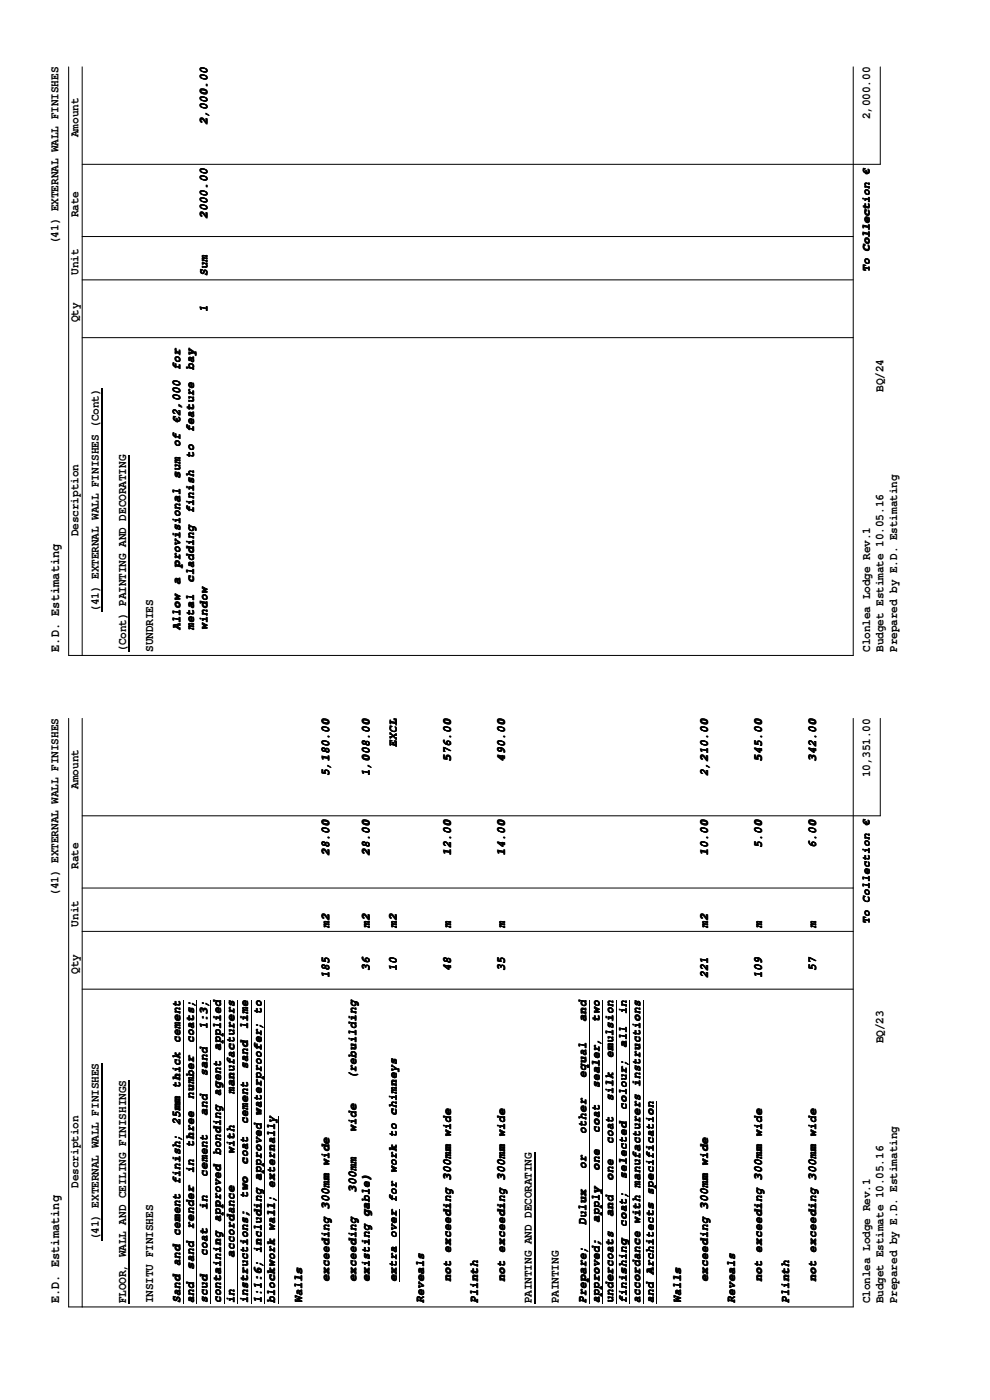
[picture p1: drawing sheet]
<svg xmlns="http://www.w3.org/2000/svg" width="210mm" height="297mm" viewBox="0 0 210 297" stroke-linecap="round" stroke-linejoin="round" font-family="sans-serif">
<defs><g id="words">
<g font-size="2.8">
<text x="12.6" y="138.3" transform="rotate(-90 12.6 138.3)">E.D. Estimating</text>
<text x="12.6" y="276.5" transform="rotate(-90 12.6 276.5)">E.D. Estimating</text>
</g>
<g font-size="2.5">
<text x="16.7" y="29.1" transform="rotate(-90 16.7 29.1)">Amount</text>
<text x="44" y="26.4" transform="rotate(-90 44 26.4)">2,000.00</text>
<text x="184.6" y="25.3" transform="rotate(-90 184.6 25.3)">2,000.00</text>
<text x="16.7" y="46.1" transform="rotate(-90 16.7 46.1)">Rate</text>
<text x="44" y="46.4" transform="rotate(-90 44 46.4)">2000.00</text>
<text x="12.4" y="51.8" transform="rotate(-90 12.4 51.8)">(41) EXTERNAL WALL FINISHES</text>
<text x="16.7" y="58.3" transform="rotate(-90 16.7 58.3)">Unit</text>
<text x="44" y="58.6" transform="rotate(-90 44 58.6)">Sum</text>
<text x="16.7" y="68.4" transform="rotate(-90 16.7 68.4)">Qty</text>
<text x="44" y="66.3" transform="rotate(-90 44 66.3)">1</text>
<text x="38.2" y="78.5" transform="rotate(-90 38.2 78.5)">for</text>
<text x="41.1" y="78.5" transform="rotate(-90 41.1 78.5)">bay</text>
<text x="187.4" y="83.1" transform="rotate(-90 187.4 83.1)">BQ/24</text>
<text x="38.2" y="89.7" transform="rotate(-90 38.2 89.7)">€2,000</text>
<text x="38.2" y="94.8" transform="rotate(-90 38.2 94.8)">of</text>
<text x="41.1" y="91.7" transform="rotate(-90 41.1 91.7)">feature</text>
<text x="38.2" y="101.5" transform="rotate(-90 38.2 101.5)">sum</text>
<text x="41.1" y="97.2" transform="rotate(-90 41.1 97.2)">to</text>
<text x="16.7" y="113.8" transform="rotate(-90 16.7 113.8)">Description</text>
<text x="41.1" y="108.8" transform="rotate(-90 41.1 108.8)">finish</text>
<text x="38.2" y="123.9" transform="rotate(-90 38.2 123.9)">a</text>
<text x="38.2" y="120.4" transform="rotate(-90 38.2 120.4)">provisional</text>
<text x="41.1" y="123.5" transform="rotate(-90 41.1 123.5)">cladding</text>
<text x="21" y="129.8" transform="rotate(-90 21 129.8)">(41) EXTERNAL WALL FINISHES (Cont)</text>
<text x="38.2" y="133.6" transform="rotate(-90 38.2 133.6)">Allow</text>
<text x="41.1" y="133.6" transform="rotate(-90 41.1 133.6)">metal</text>
<text x="44" y="133.6" transform="rotate(-90 44 133.6)">window</text>
<text x="26.7" y="138.3" transform="rotate(-90 26.7 138.3)">(Cont) PAINTING AND DECORATING</text>
<text x="32.5" y="138.3" transform="rotate(-90 32.5 138.3)">SUNDRIES</text>
<text x="184.6" y="138.3" transform="rotate(-90 184.6 138.3)">Clonlea Lodge Rev.1</text>
<text x="187.4" y="138.3" transform="rotate(-90 187.4 138.3)">Budget Estimate 10.05.16</text>
<text x="190.3" y="138.3" transform="rotate(-90 190.3 138.3)">Prepared by E.D. Estimating</text>
<text x="84.2" y="158.5" transform="rotate(-90 84.2 158.5)">EXCL</text>
<text x="95.6" y="161.6" transform="rotate(-90 95.6 161.6)">576.00</text>
<text x="107.1" y="161.6" transform="rotate(-90 107.1 161.6)">490.00</text>
<text x="161.6" y="161.6" transform="rotate(-90 161.6 161.6)">545.00</text>
<text x="173.1" y="161.6" transform="rotate(-90 173.1 161.6)">342.00</text>
<text x="16.7" y="167.3" transform="rotate(-90 16.7 167.3)">Amount</text>
<text x="69.8" y="164.7" transform="rotate(-90 69.8 164.7)">5,180.00</text>
<text x="78.4" y="164.7" transform="rotate(-90 78.4 164.7)">1,008.00</text>
<text x="150.1" y="164.7" transform="rotate(-90 150.1 164.7)">2,210.00</text>
<text x="184.6" y="164.9" transform="rotate(-90 184.6 164.9)">10,351.00</text>
<text x="161.6" y="180" transform="rotate(-90 161.6 180)">5.0</text>
<text x="161.7" y="180" transform="rotate(-90 161.7 180)">5.00</text>
<text x="173.1" y="180" transform="rotate(-90 173.1 180)">6.00</text>
<text x="16.7" y="184.3" transform="rotate(-90 16.7 184.3)">Rate</text>
<text x="69.8" y="181.5" transform="rotate(-90 69.8 181.5)">28.00</text>
<text x="78.4" y="181.5" transform="rotate(-90 78.4 181.5)">28.00</text>
<text x="95.6" y="181.5" transform="rotate(-90 95.6 181.5)">12.00</text>
<text x="107.1" y="181.5" transform="rotate(-90 107.1 181.5)">14.00</text>
<text x="150.1" y="181.5" transform="rotate(-90 150.1 181.5)">10.00</text>
<text x="12.4" y="190" transform="rotate(-90 12.4 190)">(41) EXTERNAL WALL FINISHES</text>
<text x="16.7" y="196.6" transform="rotate(-90 16.7 196.6)">Unit</text>
<text x="69.8" y="196.8" transform="rotate(-90 69.8 196.8)">m2</text>
<text x="78.4" y="196.8" transform="rotate(-90 78.4 196.8)">m2</text>
<text x="84.2" y="196.8" transform="rotate(-90 84.2 196.8)">m2</text>
<text x="95.6" y="196.8" transform="rotate(-90 95.6 196.8)">m</text>
<text x="107.1" y="196.8" transform="rotate(-90 107.1 196.8)">m</text>
<text x="150.1" y="196.8" transform="rotate(-90 150.1 196.8)">m2</text>
<text x="161.6" y="196.8" transform="rotate(-90 161.6 196.8)">m</text>
<text x="173.1" y="196.8" transform="rotate(-90 173.1 196.8)">m</text>
<text x="16.7" y="206.6" transform="rotate(-90 16.7 206.6)">Qty</text>
<text x="69.9" y="207.6" transform="rotate(-90 69.9 207.6)">185</text>
<text x="78.5" y="206" transform="rotate(-90 78.5 206)">36</text>
<text x="84.2" y="206" transform="rotate(-90 84.2 206)">10</text>
<text x="95.7" y="206" transform="rotate(-90 95.7 206)">48</text>
<text x="107.2" y="206" transform="rotate(-90 107.2 206)">35</text>
<text x="150.2" y="207.6" transform="rotate(-90 150.2 207.6)">221</text>
<text x="161.7" y="207.6" transform="rotate(-90 161.7 207.6)">109</text>
<text x="173.2" y="206" transform="rotate(-90 173.2 206)">57</text>
<text x="132.9" y="215.2" transform="rotate(-90 132.9 215.2)">in</text>
<text x="38.2" y="221.3" transform="rotate(-90 38.2 221.3)">cement</text>
<text x="41.1" y="221.3" transform="rotate(-90 41.1 221.3)">coats;</text>
<text x="44" y="218.2" transform="rotate(-90 44 218.2)">1:3;</text>
<text x="52.6" y="218.2" transform="rotate(-90 52.6 218.2)">lime</text>
<text x="124.3" y="216.7" transform="rotate(-90 124.3 216.7)">and</text>
<text x="127.2" y="216.7" transform="rotate(-90 127.2 216.7)">two</text>
<text x="187.4" y="221.3" transform="rotate(-90 187.4 221.3)">BQ/23</text>
<text x="46.9" y="222.8" transform="rotate(-90 46.9 222.8)">applied</text>
<text x="52.6" y="226.8" transform="rotate(-90 52.6 226.8)">sand</text>
<text x="130.1" y="224.4" transform="rotate(-90 130.1 224.4)">emulsion</text>
<text x="132.9" y="222.2" transform="rotate(-90 132.9 222.2)">all</text>
<text x="38.2" y="230.7" transform="rotate(-90 38.2 230.7)">thick</text>
<text x="41.1" y="233" transform="rotate(-90 41.1 233)">number</text>
<text x="44" y="228.2" transform="rotate(-90 44 228.2)">sand</text>
<text x="46.9" y="232.4" transform="rotate(-90 46.9 232.4)">agent</text>
<text x="49.7" y="232" transform="rotate(-90 49.7 232)">manufacturers</text>
<text x="75.5" y="229" transform="rotate(-90 75.5 229)">(rebuilding</text>
<text x="124.3" y="228.6" transform="rotate(-90 124.3 228.6)">equal</text>
<text x="127.2" y="230.8" transform="rotate(-90 127.2 230.8)">sealer,</text>
<text x="130.1" y="233.5" transform="rotate(-90 130.1 233.5)">silk</text>
<text x="38.2" y="238.6" transform="rotate(-90 38.2 238.6)">25mm</text>
<text x="44" y="236.6" transform="rotate(-90 44 236.6)">and</text>
<text x="52.6" y="238.5" transform="rotate(-90 52.6 238.5)">cement</text>
<text x="132.9" y="235.4" transform="rotate(-90 132.9 235.4)">colour;</text>
<text x="41.1" y="243.2" transform="rotate(-90 41.1 243.2)">three</text>
<text x="46.9" y="245" transform="rotate(-90 46.9 245)">bonding</text>
<text x="49.7" y="244.8" transform="rotate(-90 49.7 244.8)">with</text>
<text x="75.5" y="240.2" transform="rotate(-90 75.5 240.2)">wide</text>
<text x="124.3" y="240.6" transform="rotate(-90 124.3 240.6)">other</text>
<text x="127.2" y="240.3" transform="rotate(-90 127.2 240.3)">coat</text>
<text x="130.1" y="242.7" transform="rotate(-90 130.1 242.7)">coat</text>
<text x="16.7" y="252" transform="rotate(-90 16.7 252)">Description</text>
<text x="38.2" y="251.2" transform="rotate(-90 38.2 251.2)">finish;</text>
<text x="41.1" y="248.9" transform="rotate(-90 41.1 248.9)">in</text>
<text x="44" y="249.6" transform="rotate(-90 44 249.6)">cement</text>
<text x="52.6" y="247" transform="rotate(-90 52.6 247)">coat</text>
<text x="124.3" y="248" transform="rotate(-90 124.3 248)">or</text>
<text x="127.2" y="248.3" transform="rotate(-90 127.2 248.3)">one</text>
<text x="130.1" y="250.4" transform="rotate(-90 130.1 250.4)">one</text>
<text x="132.9" y="250.1" transform="rotate(-90 132.9 250.1)">selected</text>
<text x="44" y="256.5" transform="rotate(-90 44 256.5)">in</text>
<text x="52.6" y="254.1" transform="rotate(-90 52.6 254.1)">two</text>
<text x="75.5" y="253" transform="rotate(-90 75.5 253)">300mm</text>
<text x="21" y="263.1" transform="rotate(-90 21 263.1)">(41) EXTERNAL WALL FINISHES</text>
<text x="41.1" y="260.6" transform="rotate(-90 41.1 260.6)">render</text>
<text x="46.9" y="259.2" transform="rotate(-90 46.9 259.2)">approved</text>
<text x="124.3" y="259.9" transform="rotate(-90 124.3 259.9)">Dulux</text>
<text x="127.2" y="259.3" transform="rotate(-90 127.2 259.3)">apply</text>
<text x="130.1" y="258.1" transform="rotate(-90 130.1 258.1)">and</text>
<text x="132.9" y="260.2" transform="rotate(-90 132.9 260.2)">coat;</text>
<text x="41.1" y="269.3" transform="rotate(-90 41.1 269.3)">sand</text>
<text x="44" y="266.5" transform="rotate(-90 44 266.5)">coat</text>
<text x="49.7" y="266.8" transform="rotate(-90 49.7 266.8)">accordance</text>
<text x="69.8" y="271.9" transform="rotate(-90 69.8 271.9)">exceeding 300mm wide</text>
<text x="75.5" y="271.9" transform="rotate(-90 75.5 271.9)">exceeding</text>
<text x="78.5" y="271.9" transform="rotate(-90 78.5 271.9)">existing gable)</text>
<text x="84.2" y="271.9" transform="rotate(-90 84.2 271.9)">extra over</text>
<text x="84.2" y="271.9" transform="rotate(-90 84.2 271.9)">extra over for work to chimneys</text>
<text x="95.6" y="271.9" transform="rotate(-90 95.6 271.9)">not exceeding 300mm wide</text>
<text x="107.1" y="271.9" transform="rotate(-90 107.1 271.9)">not exceeding 300mm wide</text>
<text x="150.1" y="271.9" transform="rotate(-90 150.1 271.9)">exceeding 300mm wide</text>
<text x="161.6" y="271.9" transform="rotate(-90 161.6 271.9)">not exceeding 300mm wide</text>
<text x="173.1" y="271.9" transform="rotate(-90 173.1 271.9)">not exceeding 300mm wide</text>
<text x="26.7" y="276.5" transform="rotate(-90 26.7 276.5)">FLOOR, WALL AND CEILING FINISHINGS</text>
<text x="32.5" y="276.5" transform="rotate(-90 32.5 276.5)">INSITU FINISHES</text>
<text x="38.2" y="276.5" transform="rotate(-90 38.2 276.5)">Sand and cement</text>
<text x="41.1" y="276.5" transform="rotate(-90 41.1 276.5)">and</text>
<text x="44" y="276.5" transform="rotate(-90 44 276.5)">scud</text>
<text x="46.9" y="276.5" transform="rotate(-90 46.9 276.5)">containing</text>
<text x="49.7" y="276.5" transform="rotate(-90 49.7 276.5)">in</text>
<text x="52.6" y="276.5" transform="rotate(-90 52.6 276.5)">instructions;</text>
<text x="55.5" y="276.5" transform="rotate(-90 55.5 276.5)">1:1:6; including approved waterproofer; to</text>
<text x="58.3" y="276.5" transform="rotate(-90 58.3 276.5)">blockwork wall; externally</text>
<text x="64.1" y="276.5" transform="rotate(-90 64.1 276.5)">Walls</text>
<text x="89.9" y="276.5" transform="rotate(-90 89.9 276.5)">Reveals</text>
<text x="101.4" y="276.5" transform="rotate(-90 101.4 276.5)">Plinth</text>
<text x="112.8" y="276.5" transform="rotate(-90 112.8 276.5)">PAINTING AND DECORATING</text>
<text x="118.6" y="276.5" transform="rotate(-90 118.6 276.5)">PAINTING</text>
<text x="124.3" y="276.5" transform="rotate(-90 124.3 276.5)">Prepare;</text>
<text x="127.2" y="276.5" transform="rotate(-90 127.2 276.5)">approved;</text>
<text x="130.1" y="276.5" transform="rotate(-90 130.1 276.5)">undercoats</text>
<text x="132.9" y="276.5" transform="rotate(-90 132.9 276.5)">finishing</text>
<text x="135.8" y="276.5" transform="rotate(-90 135.8 276.5)">accordance with manufacturers instructions</text>
<text x="138.7" y="276.5" transform="rotate(-90 138.7 276.5)">and Architects specification</text>
<text x="144.4" y="276.5" transform="rotate(-90 144.4 276.5)">Walls</text>
<text x="155.9" y="276.5" transform="rotate(-90 155.9 276.5)">Reveals</text>
<text x="167.4" y="276.5" transform="rotate(-90 167.4 276.5)">Plinth</text>
<text x="184.6" y="276.5" transform="rotate(-90 184.6 276.5)">Clonlea Lodge Rev.1</text>
<text x="187.4" y="276.5" transform="rotate(-90 187.4 276.5)">Budget Estimate 10.05.16</text>
<text x="190.3" y="276.5" transform="rotate(-90 190.3 276.5)">Prepared by E.D. Estimating</text>
</g>
<g font-size="2.3">
<text x="184.5" y="57.8" transform="rotate(-90 184.5 57.8)">To Collection €</text>
<text x="184.5" y="196" transform="rotate(-90 184.5 196)">To Collection €</text>
</g>
</g></defs>
<g fill="none" stroke="#000" stroke-width=".21">
<path d="M14.6 14.2v124.8h166.4v-124.8M17.4 14.2v124.8M186.7 14.2v20.7h-169.3M17.4 59.4h163.6M17.4 50.2h163.6M17.4 71.6h163.6M14.6 152.4v124.9h166.4v-124.9M17.4 152.4v124.9M186.7 152.4v20.7h-169.3M17.4 197.6h163.6M17.4 188.4h163.6M17.4 209.8h163.6"/>
<path d="M38.9 212.2v64.3M41.8 212.2v64.3M44.6 212.2v64.3M47.5 212.2v64.3M50.4 212.2v64.3M53.3 212.2v64.3M56.1 212.2v64.3M125 212.2v64.3M127.9 212.2v64.3M130.7 212.2v64.3M133.6 212.2v64.3M136.5 212.2v64.3"/>
<path d="M59 236.7v39.8M139.3 233.6v42.9M84.8 256.6v15.3"/>
</g>
<path d="M21.7 82.4v47.4M27.4 96.5v41.8M21.7 225.5v37.6M27.4 229.1v47.4M113.5 244.5v32" fill="none" stroke="#000" stroke-width=".25"/>
<use href="#words"/>
</svg>
